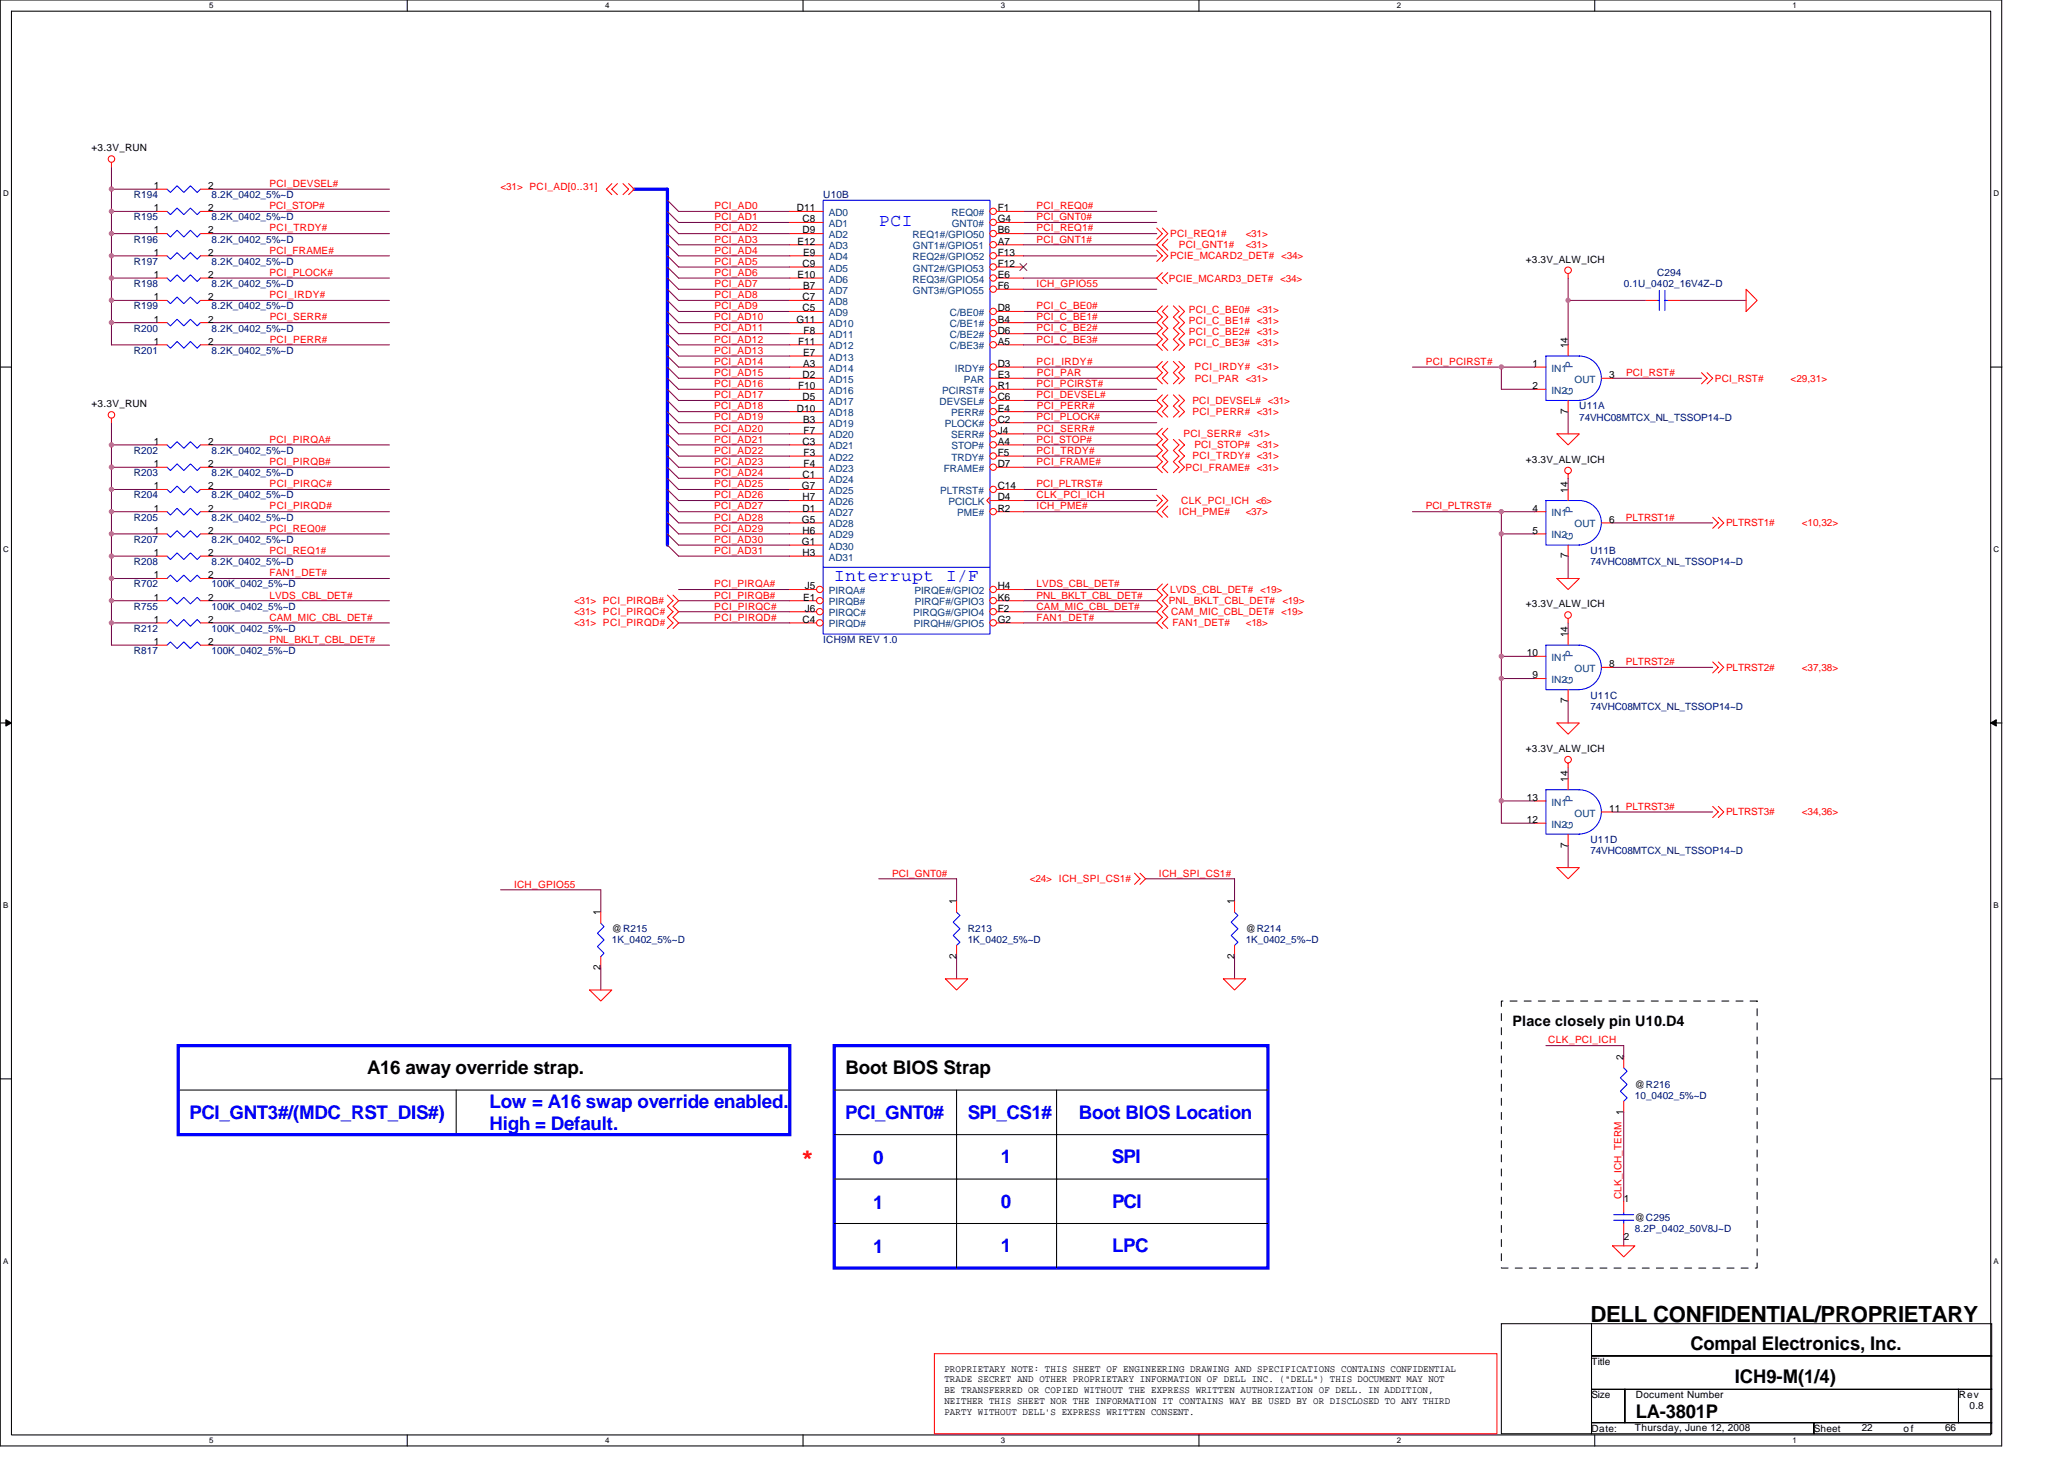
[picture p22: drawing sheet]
<svg xmlns="http://www.w3.org/2000/svg" width="297mm" height="210mm" viewBox="0 0 297 210" stroke-linecap="round" stroke-linejoin="round" font-family="sans-serif">
<defs><g id="words">
<text font-size="3.2" fill="#f00" x="115.3" y="167.5">*</text>
<text font-size="3.2" x="228.9" y="190.2">DELL CONFIDENTIAL/PROPRIETARY</text>
<g font-size="2.7">
<text x="52.8" y="154.5">A16 away override strap.</text>
<text x="121.7" y="154.5">Boot BIOS Strap</text>
<text x="243.3" y="194.2">Compal Electronics, Inc.</text>
<text x="235.4" y="204">LA-3801P</text>
<text x="249.7" y="199">ICH9-M(1/4)</text>
</g>
<g font-size="2.7" fill="#00f">
<text x="27.3" y="161">PCI_GNT3#/(MDC_RST_DIS#)</text>
<text x="70.5" y="159.3">Low = A16 swap override enabled.</text>
<text x="121.6" y="161">PCI_GNT0#</text>
<text x="139.3" y="161">SPI_CS1#</text>
<text x="155.3" y="161">Boot BIOS Location</text>
<text x="70.5" y="162.6">High = Default.</text>
<text x="125.7" y="167.5">0</text>
<text x="144.1" y="167.3">1</text>
<text x="160" y="167.3">SPI</text>
<text x="125.7" y="173.9">1</text>
<text x="144.1" y="173.8">0</text>
<text x="160.1" y="173.8">PCI</text>
<text x="125.7" y="180.3">1</text>
<text x="144.1" y="180.1">1</text>
<text x="160" y="180.1">LPC</text>
</g>
<g font-size="2.5" fill="#00f">
<text x="126.5" y="32.4">PCI</text>
<text x="120.1" y="83.7">Interrupt I/F</text>
</g>
<text font-size="2.1" x="217.7" y="147.6">Place closely pin U10.D4</text>
<g font-size="1.4">
<text x="13.2" y="21.8">+3.3V_RUN</text>
<text x="22.1" y="27.2">1</text>
<text x="30" y="27.2">2</text>
<text x="22.1" y="30.4">1</text>
<text x="22.1" y="33.6">1</text>
<text x="30" y="30.4">2</text>
<text x="30" y="33.6">2</text>
<text x="114.7" y="30.4">D11</text>
<text x="114.8" y="35.2">E12</text>
<text x="115.5" y="32">C8</text>
<text x="115.5" y="33.6">D9</text>
<text x="143.6" y="30.4">F1</text>
<text x="143.6" y="32">G4</text>
<text x="143.6" y="33.6">B6</text>
<text x="143.6" y="35.2">A7</text>
<text x="22.1" y="40">1</text>
<text x="22.1" y="36.8">1</text>
<text x="30" y="40">2</text>
<text x="30" y="36.8">2</text>
<text x="114.8" y="40">E10</text>
<text x="115.5" y="38.4">C9</text>
<text x="115.6" y="36.8">E9</text>
<text x="115.6" y="41.6">B7</text>
<text x="143.6" y="36.8">F13</text>
<text x="143.6" y="40">E6</text>
<text x="143.6" y="38.4">F12</text>
<text x="143.6" y="41.6">F6</text>
<text x="219.6" y="37.8">+3.3V_ALW_ICH</text>
<text x="22.1" y="43.2">1</text>
<text x="22.1" y="46.4">1</text>
<text x="30" y="43.2">2</text>
<text x="30" y="46.4">2</text>
<text x="114.6" y="46.4">G11</text>
<text x="115.5" y="43.2">C7</text>
<text x="115.5" y="44.8">C5</text>
<text x="115.7" y="48">F8</text>
<text x="143.6" y="44.8">D8</text>
<text x="143.6" y="46.4">B4</text>
<text x="143.6" y="48">D6</text>
<text x="22.1" y="49.6">1</text>
<text x="30" y="49.6">2</text>
<text x="114.8" y="49.6">F11</text>
<text x="115.6" y="51.2">E7</text>
<text x="115.6" y="52.8">A3</text>
<text x="143.6" y="52.8">D3</text>
<text x="143.6" y="49.6">A5</text>
<text x="220.6" y="52.8">1</text>
<text x="225.7" y="50.1" transform="rotate(-90 225.7 50.1)">14</text>
<text x="13.2" y="58.6">+3.3V_RUN</text>
<text x="114.7" y="59.2">D10</text>
<text x="114.8" y="56">F10</text>
<text x="115.5" y="54.4">D2</text>
<text x="115.5" y="57.6">D5</text>
<text x="143.6" y="59.2">E4</text>
<text x="143.6" y="56">R1</text>
<text x="143.6" y="54.4">E3</text>
<text x="143.6" y="57.6">C6</text>
<text x="220.6" y="56">2</text>
<text x="225.7" y="59.5" transform="rotate(-90 225.7 59.5)">7</text>
<text x="231.6" y="54.4">3</text>
<text x="22.1" y="64">1</text>
<text x="30" y="64">2</text>
<text x="115.5" y="64">C3</text>
<text x="115.6" y="60.8">B3</text>
<text x="115.7" y="62.4">F7</text>
<text x="115.7" y="65.6">F3</text>
<text x="143.6" y="62.4">J4</text>
<text x="143.6" y="60.8">C2</text>
<text x="143.6" y="64">A4</text>
<text x="143.6" y="65.6">F5</text>
<text x="22.1" y="67.2">1</text>
<text x="22.1" y="70.4">1</text>
<text x="30" y="67.2">2</text>
<text x="30" y="70.4">2</text>
<text x="115.4" y="70.4">G7</text>
<text x="115.5" y="68.8">C1</text>
<text x="115.5" y="72">H7</text>
<text x="115.7" y="67.2">F4</text>
<text x="143.6" y="70.4">C14</text>
<text x="143.6" y="72">D4</text>
<text x="143.6" y="67.2">D7</text>
<text x="219.6" y="66.6">+3.3V_ALW_ICH</text>
<text x="225.7" y="70.9" transform="rotate(-90 225.7 70.9)">14</text>
<text x="22.1" y="73.6">1</text>
<text x="22.1" y="76.8">1</text>
<text x="30" y="73.6">2</text>
<text x="30" y="76.8">2</text>
<text x="115.4" y="75.2">G5</text>
<text x="115.5" y="73.6">D1</text>
<text x="115.5" y="76.8">H6</text>
<text x="143.6" y="73.6">R2</text>
<text x="220.6" y="73.6">4</text>
<text x="220.6" y="76.8">5</text>
<text x="231.6" y="75.2">6</text>
<text x="22.1" y="80">1</text>
<text x="22.1" y="83.2">1</text>
<text x="30" y="80">2</text>
<text x="30" y="83.2">2</text>
<text x="115.4" y="78.4">G1</text>
<text x="115.5" y="80">H3</text>
<text x="225.7" y="80.3" transform="rotate(-90 225.7 80.3)">7</text>
<text x="22.1" y="89.6">1</text>
<text x="22.1" y="86.4">1</text>
<text x="30" y="89.6">2</text>
<text x="30" y="86.4">2</text>
<text x="115.5" y="89.6">C4</text>
<text x="115.6" y="86.4">E1</text>
<text x="115.8" y="84.8">J5</text>
<text x="115.8" y="88">J6</text>
<text x="143.6" y="88">F2</text>
<text x="143.6" y="84.8">H4</text>
<text x="143.6" y="86.4">K6</text>
<text x="143.6" y="89.6">G2</text>
<text x="219.6" y="87.4">+3.3V_ALW_ICH</text>
<text x="22.1" y="92.8">1</text>
<text x="30" y="92.8">2</text>
<text x="219.7" y="94.4">10</text>
<text x="225.7" y="91.7" transform="rotate(-90 225.7 91.7)">14</text>
<text x="231.6" y="96">8</text>
<text x="220.6" y="97.6">9</text>
<text x="225.7" y="101.2" transform="rotate(-90 225.7 101.2)">7</text>
<text x="219.6" y="108.2">+3.3V_ALW_ICH</text>
<text x="225.7" y="112.5" transform="rotate(-90 225.7 112.5)">14</text>
<text x="219.7" y="115.2">13</text>
<text x="219.7" y="118.4">12</text>
<text x="231.6" y="116.8">11 PLTRST3#</text>
<text x="225.7" y="121.9" transform="rotate(-90 225.7 121.9)">7</text>
<text x="86.4" y="131.7" transform="rotate(-90 86.4 131.7)">1</text>
<text x="137.6" y="130.1" transform="rotate(-90 137.6 130.1)">1</text>
<text x="177.6" y="130.1" transform="rotate(-90 177.6 130.1)">1</text>
<text x="88" y="134.1">@R215</text>
<text x="137.6" y="137.9" transform="rotate(-90 137.6 137.9)">2</text>
<text x="177.6" y="137.9" transform="rotate(-90 177.6 137.9)">2</text>
<text x="179.3" y="134.1">@R214</text>
<text x="86.4" y="139.6" transform="rotate(-90 86.4 139.6)">2</text>
<text x="233.7" y="152.5" transform="rotate(-90 233.7 152.5)">2</text>
<text x="235.3" y="156.5">@R216</text>
<text x="233.7" y="173">1</text>
<text x="233.7" y="178.4">2</text>
<text x="235.3" y="175.7">@C295</text>
<text x="135.9" y="197.3">PROPRIETARY NOTE: THIS SHEET OF ENGINEERING DRAWING AND SPECIFICATIONS CONTAINS CONFIDENTIAL</text>
<text x="229" y="196.4">Title</text>
<text x="135.9" y="198.9">TRADE SECRET AND OTHER PROPRIETARY INFORMATION OF DELL INC. (&quot;DELL&quot;) THIS DOCUMENT MAY NOT</text>
<text x="135.9" y="200.4">BE TRANSFERRED OR COPIED WITHOUT THE EXPRESS WRITTEN AUTHORIZATION OF DELL. IN ADDITION,</text>
<text x="135.9" y="202">NEITHER THIS SHEET NOR THE INFORMATION IT CONTAINS WAY BE USED BY OR DISCLOSED TO ANY THIRD</text>
<text x="135.9" y="203.5">PARTY WITHOUT DELL'S EXPRESS WRITTEN CONSENT.</text>
<text x="229" y="201.2">Size</text>
<text x="235.4" y="201.2">Document Number</text>
<text x="281.9" y="201.2">Rev</text>
<text x="283.4" y="202.8">0.8</text>
<text x="229" y="206">Date:</text>
<text x="235.3" y="205.8">Thursday, June 12, 2008</text>
<text x="261" y="206">Sheet</text>
<text x="267.9" y="205.8">22</text>
<text x="274" y="206">of</text>
<text x="279.9" y="205.8">66</text>
</g>
<g font-size="1.4" fill="#000080">
<text x="19.3" y="28.5">R194</text>
<text x="30.5" y="28.5">8.2K_0402_5%~D</text>
<text x="118.5" y="28.5">U10B</text>
<text x="19.3" y="31.7">R195</text>
<text x="19.3" y="34.9">R196</text>
<text x="30.5" y="31.7">8.2K_0402_5%~D</text>
<text x="30.5" y="34.9">8.2K_0402_5%~D</text>
<text x="19.3" y="41.3">R198</text>
<text x="19.3" y="38.1">R197</text>
<text x="30.5" y="41.3">8.2K_0402_5%~D</text>
<text x="30.5" y="38.1">8.2K_0402_5%~D</text>
<text x="233.7" y="41.3">0.1U_0402_16V4Z~D</text>
<text x="238.5" y="39.7">C294</text>
<text x="19.3" y="44.5">R199</text>
<text x="19.3" y="47.7">R200</text>
<text x="30.5" y="44.5">8.2K_0402_5%~D</text>
<text x="30.5" y="47.7">8.2K_0402_5%~D</text>
<text x="19.3" y="50.9">R201</text>
<text x="30.5" y="50.9">8.2K_0402_5%~D</text>
<text x="227.3" y="58.9">U11A</text>
<text x="19.3" y="65.3">R202</text>
<text x="30.5" y="65.3">8.2K_0402_5%~D</text>
<text x="227.3" y="60.5">74VHC08MTCX_NL_TSSOP14~D</text>
<text x="19.3" y="68.5">R203</text>
<text x="19.3" y="71.7">R204</text>
<text x="30.5" y="68.5">8.2K_0402_5%~D</text>
<text x="30.5" y="71.7">8.2K_0402_5%~D</text>
<text x="19.3" y="74.9">R205</text>
<text x="30.5" y="74.9">8.2K_0402_5%~D</text>
<text x="19.3" y="78.1">R207</text>
<text x="19.3" y="81.3">R208</text>
<text x="30.5" y="78.1">8.2K_0402_5%~D</text>
<text x="30.5" y="81.3">8.2K_0402_5%~D</text>
<text x="228.9" y="79.7">U11B</text>
<text x="228.9" y="81.3">74VHC08MTCX_NL_TSSOP14~D</text>
<text x="19.3" y="87.7">R755</text>
<text x="19.3" y="84.5">R702</text>
<text x="30.5" y="87.7">100K_0402_5%~D</text>
<text x="30.5" y="84.5">100K_0402_5%~D</text>
<text x="19.3" y="90.9">R212</text>
<text x="19.3" y="94.1">R817</text>
<text x="30.5" y="90.9">100K_0402_5%~D</text>
<text x="30.5" y="94.1">100K_0402_5%~D</text>
<text x="118.5" y="92.5">ICH9M REV 1.0</text>
<text x="228.9" y="100.5">U11C</text>
<text x="228.9" y="102.1">74VHC08MTCX_NL_TSSOP14~D</text>
<text x="228.9" y="121.3">U11D</text>
<text x="228.9" y="122.9">74VHC08MTCX_NL_TSSOP14~D</text>
<text x="88" y="135.7">1K_0402_5%~D</text>
<text x="139.3" y="134.1">R213</text>
<text x="139.3" y="135.7">1K_0402_5%~D</text>
<text x="179.3" y="135.7">1K_0402_5%~D</text>
<text x="235.3" y="158.1">10_0402_5%~D</text>
<text x="235.3" y="177.3">8.2P_0402_50V8J~D</text>
</g>
<g font-size="1.4" fill="#f00">
<text x="38.8" y="26.9">PCI_DEVSEL#</text>
<text x="72" y="27.4">&lt;31&gt; PCI_AD[0..31]</text>
<text x="38.8" y="33.3">PCI_TRDY#</text>
<text x="38.8" y="30.1">PCI_STOP#</text>
<text x="102.8" y="34.9">PCI_AD3</text>
<text x="102.8" y="30.1">PCI_AD0</text>
<text x="102.8" y="31.7">PCI_AD1</text>
<text x="102.8" y="33.3">PCI_AD2</text>
<text x="149.2" y="30.1">PCI_REQ0#</text>
<text x="149.2" y="31.7">PCI_GNT0#</text>
<text x="149.2" y="33.3">PCI_REQ1#</text>
<text x="149.2" y="34.9">PCI_GNT1#</text>
<text x="168.4" y="34.1">PCI_REQ1#</text>
<text x="169.7" y="35.7">PCI_GNT1#</text>
<text x="179.3" y="35.7">&lt;31&gt;</text>
<text x="179.3" y="34.1">&lt;31&gt;</text>
<text x="38.8" y="36.5">PCI_FRAME#</text>
<text x="38.8" y="39.7">PCI_PLOCK#</text>
<text x="102.8" y="38.1">PCI_AD5</text>
<text x="102.8" y="36.5">PCI_AD4</text>
<text x="102.8" y="39.7">PCI_AD6</text>
<text x="102.8" y="41.3">PCI_AD7</text>
<text x="149.2" y="41.3">ICH_GPIO55</text>
<text x="168.2" y="40.5">PCIE_MCARD3_DET# &lt;34&gt;</text>
<text x="168.4" y="37.3">PCIE_MCARD2_DET#</text>
<text x="184.4" y="37.3">&lt;34&gt;</text>
<text x="38.8" y="42.9">PCI_IRDY#</text>
<text x="38.8" y="46.1">PCI_SERR#</text>
<text x="102.8" y="47.7">PCI_AD11</text>
<text x="102.8" y="46.1">PCI_AD10</text>
<text x="102.8" y="42.9">PCI_AD8</text>
<text x="102.8" y="44.5">PCI_AD9</text>
<text x="149.2" y="46.1">PCI_C_BE1#</text>
<text x="149.2" y="47.7">PCI_C_BE2#</text>
<text x="149.2" y="44.5">PCI_C_BE0#</text>
<text x="171.1" y="46.6">PCI_C_BE1# &lt;31&gt;</text>
<text x="171.1" y="45">PCI_C_BE0# &lt;31&gt;</text>
<text x="38.8" y="49.3">PCI_PERR#</text>
<text x="102.8" y="49.3">PCI_AD12</text>
<text x="102.8" y="52.5">PCI_AD14</text>
<text x="102.8" y="50.9">PCI_AD13</text>
<text x="149.2" y="52.5">PCI_IRDY#</text>
<text x="149.2" y="49.3">PCI_C_BE3#</text>
<text x="171.1" y="49.8">PCI_C_BE3# &lt;31&gt;</text>
<text x="171.1" y="48.2">PCI_C_BE2# &lt;31&gt;</text>
<text x="171.9" y="53.3">PCI_IRDY# &lt;31&gt;</text>
<text x="205.2" y="52.5">PCI_PCIRST#</text>
<text x="102.8" y="58.9">PCI_AD18</text>
<text x="102.8" y="57.3">PCI_AD17</text>
<text x="102.8" y="55.7">PCI_AD16</text>
<text x="102.8" y="54.1">PCI_AD15</text>
<text x="149.2" y="57.3">PCI_DEVSEL#</text>
<text x="149.2" y="55.7">PCI_PCIRST#</text>
<text x="149.2" y="58.9">PCI_PERR#</text>
<text x="149.2" y="54.1">PCI_PAR</text>
<text x="171.6" y="58.1">PCI_DEVSEL# &lt;31&gt;</text>
<text x="171.6" y="59.7">PCI_PERR# &lt;31&gt;</text>
<text x="171.9" y="54.9">PCI_PAR &lt;31&gt;</text>
<text x="234" y="54.1">PCI_RST#</text>
<text x="246.8" y="54.9">PCI_RST#</text>
<text x="257.7" y="54.9">&lt;29,31&gt;</text>
<text x="38.8" y="63.7">PCI_PIRQA#</text>
<text x="102.8" y="65.3">PCI_AD22</text>
<text x="102.8" y="63.7">PCI_AD21</text>
<text x="102.8" y="62.1">PCI_AD20</text>
<text x="102.8" y="60.5">PCI_AD19</text>
<text x="149.2" y="65.3">PCI_TRDY#</text>
<text x="149.2" y="63.7">PCI_STOP#</text>
<text x="149.2" y="60.5">PCI_PLOCK#</text>
<text x="149.2" y="62.1">PCI_SERR#</text>
<text x="170.3" y="62.9">PCI_SERR# &lt;31&gt;</text>
<text x="171.9" y="64.5">PCI_STOP# &lt;31&gt;</text>
<text x="38.8" y="70.1">PCI_PIRQC#</text>
<text x="38.8" y="66.9">PCI_PIRQB#</text>
<text x="102.8" y="71.7">PCI_AD26</text>
<text x="102.8" y="68.5">PCI_AD24</text>
<text x="102.8" y="70.1">PCI_AD25</text>
<text x="102.8" y="66.9">PCI_AD23</text>
<text x="149.2" y="71.7">CLK_PCI_ICH</text>
<text x="149.2" y="66.9">PCI_FRAME#</text>
<text x="149.2" y="70.1">PCI_PLTRST#</text>
<text x="170.6" y="67.7">PCI_FRAME# &lt;31&gt;</text>
<text x="171.6" y="66.1">PCI_TRDY# &lt;31&gt;</text>
<text x="38.8" y="73.3">PCI_PIRQD#</text>
<text x="38.8" y="76.5">PCI_REQ0#</text>
<text x="102.8" y="73.3">PCI_AD27</text>
<text x="102.8" y="74.9">PCI_AD28</text>
<text x="102.8" y="76.5">PCI_AD29</text>
<text x="149.2" y="73.3">ICH_PME#</text>
<text x="169.7" y="74.1">ICH_PME#</text>
<text x="170" y="72.5">CLK_PCI_ICH &lt;6&gt;</text>
<text x="179.3" y="74.1">&lt;37&gt;</text>
<text x="205.2" y="73.3">PCI_PLTRST#</text>
<text x="234" y="74.9">PLTRST1#</text>
<text x="248.4" y="75.7">PLTRST1#</text>
<text x="259.3" y="75.7">&lt;10,32&gt;</text>
<text x="38.8" y="82.9">FAN1_DET#</text>
<text x="38.8" y="79.7">PCI_REQ1#</text>
<text x="102.8" y="79.7">PCI_AD31</text>
<text x="102.8" y="78.1">PCI_AD30</text>
<text x="38.8" y="86.1">LVDS_CBL_DET#</text>
<text x="38.8" y="89.3">CAM_MIC_CBL_DET#</text>
<text x="82.6" y="86.9">&lt;31&gt; PCI_PIRQB#</text>
<text x="82.6" y="88.5">&lt;31&gt; PCI_PIRQC#</text>
<text x="102.8" y="87.7">PCI_PIRQC#</text>
<text x="102.8" y="89.3">PCI_PIRQD#</text>
<text x="102.8" y="84.5">PCI_PIRQA#</text>
<text x="102.8" y="86.1">PCI_PIRQB#</text>
<text x="149.2" y="89.3">FAN1_DET#</text>
<text x="149.2" y="84.5">LVDS_CBL_DET#</text>
<text x="149.2" y="87.7">CAM_MIC_CBL_DET#</text>
<text x="149.2" y="86.1">PNL_BKLT_CBL_DET#</text>
<text x="168.2" y="86.9">PNL_BKLT_CBL_DET#</text>
<text x="168.4" y="85.3">LVDS_CBL_DET# &lt;19&gt;</text>
<text x="168.5" y="88.5">CAM_MIC_CBL_DET# &lt;19&gt;</text>
<text x="184.5" y="86.9">&lt;19&gt;</text>
<text x="38.8" y="92.5">PNL_BKLT_CBL_DET#</text>
<text x="82.6" y="90.1">&lt;31&gt; PCI_PIRQD#</text>
<text x="168.7" y="90.1">FAN1_DET#</text>
<text x="179.3" y="90.1">&lt;18&gt;</text>
<text x="234" y="95.7">PLTRST2#</text>
<text x="248.4" y="96.5">PLTRST2#</text>
<text x="259.3" y="96.5">&lt;37,38&gt;</text>
<text x="248.4" y="117.3">PLTRST3#</text>
<text x="259.3" y="117.3">&lt;34,36&gt;</text>
<text x="74" y="127.7">ICH_GPIO55</text>
<text x="128.4" y="126.1">PCI_GNT0#</text>
<text x="148.2" y="126.9">&lt;24&gt; ICH_SPI_CS1#</text>
<text x="166.8" y="126.1">ICH_SPI_CS1#</text>
<text x="222.8" y="150.1">CLK_PCI_ICH</text>
<text x="233.4" y="172.5" transform="rotate(-90 233.4 172.5)">CLK_ICH_TERM 1</text>
</g>
<g font-size="1.4" fill="#004080">
<text x="119.3" y="31.1">AD0</text>
<text x="119.3" y="32.7">AD1</text>
<text x="119.3" y="34.3">AD2</text>
<text x="119.3" y="35.9">AD3</text>
<text x="131.3" y="34.3">REQ1#/GPIO50</text>
<text x="131.4" y="35.9">GNT1#/GPIO51</text>
<text x="136.9" y="31.1">REQ0#</text>
<text x="137" y="32.7">GNT0#</text>
<text x="119.3" y="37.5">AD4</text>
<text x="119.3" y="39.1">AD5</text>
<text x="119.3" y="40.7">AD6</text>
<text x="131.3" y="37.5">REQ2#/GPIO52</text>
<text x="131.3" y="40.7">REQ3#/GPIO54</text>
<text x="131.4" y="39.1">GNT2#/GPIO53</text>
<text x="119.3" y="42.3">AD7</text>
<text x="119.3" y="43.9">AD8</text>
<text x="119.3" y="45.5">AD9</text>
<text x="119.3" y="47.1">AD10</text>
<text x="131.4" y="42.3">GNT3#/GPIO55</text>
<text x="136.7" y="45.5">C/BE0#</text>
<text x="136.7" y="47.1">C/BE1#</text>
<text x="119.3" y="48.7">AD11</text>
<text x="119.3" y="50.3">AD12</text>
<text x="119.3" y="51.9">AD13</text>
<text x="119.3" y="53.5">AD14</text>
<text x="136.7" y="48.7">C/BE2#</text>
<text x="136.7" y="50.3">C/BE3#</text>
<text x="137.4" y="53.5">IRDY#</text>
<text x="223.3" y="53.5">IN1</text>
<text x="226.4" y="53" transform="rotate(-90 226.4 53)">P</text>
<text x="119.3" y="55.1">AD15</text>
<text x="119.3" y="56.7">AD16</text>
<text x="119.3" y="58.3">AD17</text>
<text x="119.3" y="59.9">AD18</text>
<text x="135.2" y="58.3">DEVSEL#</text>
<text x="135.6" y="56.7">PCIRST#</text>
<text x="136.9" y="59.9">PERR#</text>
<text x="138.7" y="55.1">PAR</text>
<text x="223.3" y="56.7">IN2</text>
<text x="226.4" y="56.8" transform="rotate(-90 226.4 56.8)">G</text>
<text x="226.6" y="55.1">OUT</text>
<text x="119.3" y="61.5">AD19</text>
<text x="119.3" y="63.1">AD20</text>
<text x="119.3" y="64.7">AD21</text>
<text x="136" y="61.5">PLOCK#</text>
<text x="136.9" y="63.1">SERR#</text>
<text x="136.9" y="64.7">STOP#</text>
<text x="119.3" y="66.3">AD22</text>
<text x="119.3" y="67.9">AD23</text>
<text x="119.3" y="69.5">AD24</text>
<text x="119.3" y="71.1">AD25</text>
<text x="135.3" y="71.1">PLTRST#</text>
<text x="135.8" y="67.9">FRAME#</text>
<text x="136.9" y="66.3">TRDY#</text>
<text x="119.3" y="72.7">AD26</text>
<text x="119.3" y="74.3">AD27</text>
<text x="119.3" y="75.9">AD28</text>
<text x="119.3" y="77.5">AD29</text>
<text x="136.5" y="72.7">PCICLK</text>
<text x="137.7" y="74.3">PME#</text>
<text x="223.3" y="74.3">IN1</text>
<text x="223.3" y="77.5">IN2</text>
<text x="226.4" y="77.6" transform="rotate(-90 226.4 77.6)">G</text>
<text x="226.4" y="73.8" transform="rotate(-90 226.4 73.8)">P</text>
<text x="226.6" y="75.9">OUT</text>
<text x="119.3" y="79.1">AD30</text>
<text x="119.3" y="80.7">AD31</text>
<text x="119.3" y="85.5">PIRQA#</text>
<text x="119.3" y="87.1">PIRQB#</text>
<text x="119.3" y="88.7">PIRQC#</text>
<text x="131.4" y="88.7">PIRQG#/GPIO4</text>
<text x="131.6" y="85.5">PIRQE#/GPIO2</text>
<text x="131.7" y="87.1">PIRQF#/GPIO3</text>
<text x="119.3" y="90.3">PIRQD#</text>
<text x="131.5" y="90.3">PIRQH#/GPIO5</text>
<text x="223.3" y="95.1">IN1</text>
<text x="226.4" y="94.6" transform="rotate(-90 226.4 94.6)">P</text>
<text x="223.3" y="98.3">IN2</text>
<text x="226.4" y="98.4" transform="rotate(-90 226.4 98.4)">G</text>
<text x="226.6" y="96.7">OUT</text>
<text x="223.3" y="115.9">IN1</text>
<text x="223.3" y="119.1">IN2</text>
<text x="226.4" y="119.2" transform="rotate(-90 226.4 119.2)">G</text>
<text x="226.4" y="115.4" transform="rotate(-90 226.4 115.4)">P</text>
<text x="226.6" y="117.5">OUT</text>
</g>
<g font-size="1.1">
<text x="30.1" y="1.2">5</text>
<text x="87.1" y="1.2">4</text>
<text x="144" y="1.2">3</text>
<text x="201" y="1.2">2</text>
<text x="258" y="1.2">1</text>
<text x=".4" y="28.2">D</text>
<text x="286.9" y="28.2">D</text>
<text x=".4" y="79.4">C</text>
<text x="286.9" y="79.4">C</text>
<text x=".4" y="130.6">B</text>
<text x="286.9" y="130.6">B</text>
<text x=".4" y="181.8">A</text>
<text x="286.9" y="181.8">A</text>
<text x="30.1" y="207.6">5</text>
<text x="87.1" y="207.6">4</text>
<text x="144" y="207.6">3</text>
<text x="201" y="207.6">2</text>
<text x="258" y="207.6">1</text>
</g>
</g></defs>
<path d="M0 0h288.1v208h-288.1zM1.6 1.6h284.9v204.8h-284.9z" fill="none" stroke="#000" stroke-width=".15"/>
<g fill="#fff">
<path d="M30.1 .2h.6v1.2h-.6z"/>
<path d="M30.1 206.6h.6v1.3h-.6z"/>
</g>
<path d="M58.6 0v1.6M58.6 206.4v1.6" fill="none" stroke="#000" stroke-width=".15"/>
<g fill="#fff">
<path d="M87.1 .2h.6v1.2h-.6z"/>
<path d="M87.1 206.6h.6v1.3h-.6z"/>
</g>
<path d="M115.6 0v1.6M115.6 206.4v1.6" fill="none" stroke="#000" stroke-width=".15"/>
<g fill="#fff">
<path d="M144 .2h.6v1.2h-.6z"/>
<path d="M144 206.6h.6v1.3h-.6z"/>
</g>
<path d="M172.5 0v1.6M172.5 206.4v1.6" fill="none" stroke="#000" stroke-width=".15"/>
<g fill="#fff">
<path d="M201 .2h.6v1.2h-.6z"/>
<path d="M201 206.6h.6v1.3h-.6z"/>
</g>
<path d="M229.5 0v1.6M229.5 206.4v1.6" fill="none" stroke="#000" stroke-width=".15"/>
<g fill="#fff">
<path d="M258 .2h.6v1.2h-.6z"/>
<path d="M258 206.6h.6v1.3h-.6z"/>
<path d="M.4 27.2h.8v1.3h-.8z"/>
<path d="M286.9 27.2h.8v1.3h-.8z"/>
<path d="M.4 78.4h.8v1.3h-.8z"/>
<path d="M286.9 78.4h.8v1.3h-.8z"/>
</g>
<path d="M0 52.8h1.6M286.5 52.8h1.6" fill="none" stroke="#000" stroke-width=".15"/>
<g fill="#fff">
<path d="M.4 129.6h.8v1.3h-.8z"/>
<path d="M286.9 129.6h.7v1.3h-.7z"/>
</g>
<path d="M0 104h1.6M286.5 104h1.6" fill="none" stroke="#000" stroke-width=".15"/>
<path d="M.8 103.5l.8 .5-.8 .5zM286.5 104l.8-.5v1z" fill="#000" stroke="#000" stroke-width=".14"/>
<g fill="#fff">
<path d="M.4 180.8h.8v1.3h-.8z"/>
<path d="M286.9 180.8h.7v1.3h-.7z"/>
</g>
<g fill="none" stroke="#000" stroke-width=".15">
<path d="M0 155.2h1.6M25.7 156.8h88M65.7 156.8v6.4M120.1 156.8h62.4M137.7 156.8v25.6M152.1 156.8v25.6M286.5 155.2h1.6M120.1 163.2h62.4M120.1 169.6h62.4M120.1 176h62.4M216.1 190.4h12.9v15.9h-12.9zM229 190.4h57.6v4.7h-57.6z"/>
<path d="M229 195.1h57.6v4.8h-57.6zM229 199.9h4.8v4.8h-4.8zM233.8 199.9h48.1v4.8h-48.1zM281.9 199.9h4.7v4.8h-4.7zM229 204.7h32v1.6h-32zM261 204.7h25.6v1.6h-25.6z"/>
</g>
<g fill="none" stroke="#800040" stroke-width=".15">
<path d="M16 24v25.6h6.5M16 27.2h6.5M16 33.6h6.5M16 36.8h6.5M16 30.4h6.5M30.5 27.2h25.5M30.5 33.6h25.5M30.5 36.8h25.5M30.5 30.4h25.5M96.1 32l1.6 1.6h16M96.1 35.2l1.6 1.6h16M96.1 28.8l1.6 1.6h16"/>
<path d="M96.1 38.4l1.6 1.6h16M96.1 33.6l1.6 1.6h16M96.1 30.4l1.6 1.6h16M96.1 36.8l1.6 1.6h16M147.3 33.6h19.2M147.3 36.8h19.2M147.3 30.4h19.2M147.3 35.2h19.2M147.3 32h19.2M16 40h6.5M16 43.2h6.5M16 46.4h6.5"/>
<path d="M30.5 40h25.5M30.5 43.2h25.5M30.5 49.6h25.5M30.5 46.4h25.5M96.1 41.6l1.6 1.6h16M96.1 48l1.6 1.6h16M96.1 44.8l1.6 1.6h16M96.1 52.8l1.6 1.6h16M96.1 51.2l1.6 1.6h16M96.1 57.6l1.6 1.6h16M96.1 46.4l1.6 1.6h16M96.1 56l1.6 1.6h16"/>
<path d="M96.1 54.4l1.6 1.6h16M96.1 43.2l1.6 1.6h16M96.1 49.6l1.6 1.6h16M96.1 59.2l1.6 1.6h16M96.1 40l1.6 1.6h16M147.3 40h19.2M147.3 49.6h19.2M147.3 46.4h19.2M147.3 54.4h19.2M147.3 52.8h19.2M147.3 59.2h19.2M147.3 48h19.2"/>
<path d="M147.3 57.6h19.2M147.3 56h19.2M147.3 44.8h19.2M147.3 41.6h19.2M203.3 52.8h17.6M216.1 52.8v3.2h4.8M225.7 40v3.2h11.2M225.7 43.2v6.4M225.7 59.2v3.2M232.1 54.4h12.8M241.7 43.2h9.6M16 60.8v19.2"/>
<path d="M16 73.6h6.5M16 64h6.5M16 76.8h6.5M16 67.2h6.5M16 70.4h6.5M30.5 73.6h25.5M30.5 64h25.5M30.5 76.8h25.5M30.5 67.2h25.5M30.5 70.4h25.5M96.1 73.6l1.6 1.6h16M96.1 72l1.6 1.6h16"/>
<path d="M96.1 64l1.6 1.6h16M96.1 62.4l1.6 1.6h16M96.1 70.4l1.6 1.6h16M96.1 67.2l1.6 1.6h16M96.1 60.8l1.6 1.6h16M96.1 78.4l1.6 1.6h16M96.1 75.2l1.6 1.6h16M96.1 65.6l1.6 1.6h16M96.1 76.8l1.6 1.6h16M96.1 68.8l1.6 1.6h16M147.3 73.6h19.2M147.3 65.6h19.2"/>
<path d="M147.3 64h19.2M147.3 72h19.2M147.3 62.4h19.2M147.3 67.2h19.2M147.3 70.4h19.2M147.3 60.8h19.2M203.3 73.6h17.6M216.1 73.6v44.8h4.8M216.1 76.8h4.8M225.7 68.8v1.6M232.1 75.2h14.4M16 80v3.2h6.5"/>
<path d="M16 86.4v3.2h6.5M16 83.2v3.2M16 89.6v3.2h6.5M16 80h6.5M16 86.4h6.5M30.5 89.6h25.5M30.5 80h25.5M30.5 86.4h25.5M30.5 83.2h25.5M30.5 92.8h25.5M97.7 88h16M97.7 89.6h16"/>
<path d="M97.7 84.8h16M97.7 86.4h16M147.3 88h19.2M147.3 89.6h19.2M147.3 84.8h19.2M147.3 86.4h19.2M216.1 97.6h4.8M216.1 94.4h4.8M225.7 80v3.2M225.7 89.6v1.6M232.1 96h14.4M216.1 115.2h4.8"/>
<path d="M225.7 100.8v3.2M225.7 110.4v1.6M232.1 116.8h14.4M72 128h14.5v3.2M86.5 139.2v3.2M126.5 126.4h11.2v3.2M137.7 137.6v3.2M164.9 126.4h12.8v3.2M177.7 137.6v3.2M225.7 121.6v3.2M222.5 150.4h11.2v1.6M233.7 160v12.8"/>
<path d="M233.7 177.6v1.6"/>
</g>
<path d="M91.3 27.2h4.8v51.2M25.7 150.4h88v12.8h-88zM120.1 150.4h62.4v32h-62.4z" fill="none" stroke="#00f" stroke-width=".47"/>
<g fill="none" stroke="#f00" stroke-width=".15">
<path d="M16 23.4v.6M22.5 30.4h1.5M28.8 30.4h1.7M88.1 26.4l-.8 .8 .8 .8M88.9 26.4l-.8 .8 .8 .8M89.7 26.4l.8 .8-.8 .8M90.5 26.4l.8 .8-.8 .8M113.7 30.4h4.8M113.7 32h4.8M113.7 33.6h4.8M113.7 35.2h4.8M113.7 36.8h4.8"/>
<path d="M113.7 38.4h4.8M166.5 36l.8 .8-.8 .8M166.5 32.8l.8 .8-.8 .8M167.3 32.8l.8 .8-1.6 1.6 1.6 1.6-.8 .8M167.3 39.2l-.8 .8 .8 .8M168.1 34.4l-.8 .8 .8 .8M168.1 39.2l-.8 .8 .8 .8M225.7 39.4v.6M22.5 49.6h1.5M28.8 49.6h1.7M113.7 43.2h4.8M113.7 49.6h4.8"/>
<path d="M113.7 52.8h4.8M113.7 56h4.8M113.7 54.4h4.8M113.7 40h4.8M113.7 41.6h4.8M113.7 44.8h4.8M113.7 46.4h4.8M113.7 48h4.8M113.7 51.2h4.8M113.7 57.6h4.8M113.7 59.2h4.8M167.3 44l-.8 .8 .8 .8-.8 .8 .8 .8-.8 .8 .8 .8-.8 .8 .8 .8"/>
<path d="M167.3 52l-.8 .8 .8 .8-.8 .8 .8 .8M167.3 56.8l-.8 .8 .8 .8-.8 .8 .8 .8M168.1 44l-.8 .8 .8 .8-.8 .8 .8 .8-.8 .8 .8 .8-.8 .8 .8 .8M168.1 52l-.8 .8 .8 .8-.8 .8 .8 .8M168.1 56.8l-.8 .8 .8 .8-.8 .8 .8 .8M168.9 44l.8 .8-.8 .8 .8 .8-.8 .8 .8 .8-.8 .8 .8 .8-.8 .8M168.9 56.8l.8 .8-.8 .8 .8 .8-.8 .8M168.9 52l.8 .8-.8 .8 .8 .8-.8 .8M169.7 44l.8 .8-.8 .8 .8 .8-.8 .8 .8 .8-.8 .8 .8 .8-.8 .8M169.7 52l.8 .8-.8 .8 .8 .8-.8 .8M169.7 56.8l.8 .8-.8 .8 .8 .8-.8 .8M220.9 52.8h1.6"/>
<path d="M220.9 56h1.6M225.7 49.6v1.6M225.7 57.6v1.6M230.5 54.4h1.6M236.9 43.2h1.6M240.1 43.2h1.6M244.9 53.6l.8 .8-.8 .8M245.7 53.6l.8 .8-.8 .8M251.3 41.6l1.6 1.6-1.6 1.6zM16 60.2v.6M22.5 73.6h1.5M22.5 67.2h1.5"/>
<path d="M28.8 73.6h1.7M28.8 67.2h1.7M113.7 73.6h4.8M113.7 67.2h4.8M113.7 60.8h4.8M113.7 62.4h4.8M113.7 64h4.8M113.7 65.6h4.8M113.7 68.8h4.8M113.7 70.4h4.8M113.7 72h4.8M113.7 75.2h4.8"/>
<path d="M113.7 76.8h4.8M113.7 78.4h4.8M166.5 71.2l.8 .8-.8 .8M167.3 71.2l.8 .8-1.6 1.6 .8 .8M167.3 61.6l-.8 .8 .8 .8-.8 .8 .8 .8-.8 .8 .8 .8-.8 .8 .8 .8M168.1 72.8l-.8 .8 .8 .8M168.1 61.6l-.8 .8 .8 .8-.8 .8 .8 .8-.8 .8 .8 .8-.8 .8 .8 .8M168.9 63.2l.8 .8-.8 .8 .8 .8-.8 .8 .8 .8-.8 .8M169.7 63.2l.8 .8-.8 .8 .8 .8-.8 .8 .8 .8-.8 .8M224.1 62.4h3.2l-1.6 1.6zM225.7 68.2v.6M246.5 74.4l.8 .8-.8 .8"/>
<path d="M247.3 74.4l.8 .8-.8 .8M22.5 89.6h1.5M28.8 89.6h1.7M96.1 85.6l.8 .8-.8 .8 .8 .8-.8 .8 .8 .8-.8 .8M96.9 85.6l.8 .8-.8 .8 .8 .8-.8 .8 .8 .8-.8 .8M113.7 80h4.8M167.3 84l-.8 .8 .8 .8-.8 .8 .8 .8-.8 .8 .8 .8-.8 .8 .8 .8M168.1 84l-.8 .8 .8 .8-.8 .8 .8 .8-.8 .8 .8 .8-.8 .8 .8 .8M220.9 94.4h1.6M220.9 97.6h1.6M224.1 83.2h3.2l-1.6 1.6zM225.7 89v.6"/>
<path d="M225.7 91.2v1.6M225.7 99.2v1.6M230.5 96h1.6M246.5 95.2l.8 .8-.8 .8M247.3 95.2l.8 .8-.8 .8M220.9 115.2h1.6M220.9 118.4h1.6M224.1 104h3.2l-1.6 1.6zM225.7 109.8v.6M225.7 112v1.6M230.5 116.8h1.6M246.5 116l.8 .8-.8 .8"/>
<path d="M247.3 116l.8 .8-.8 .8M86.5 131.2v1.6M86.5 137.6v1.6M137.7 129.6v1.6M137.7 136v1.6M163.3 125.6l.8 .8-.8 .8M164.1 125.6l.8 .8-.8 .8M177.7 129.6v1.6M177.7 136v1.6M224.1 124.8h3.2l-1.6 1.6zM225.7 120v1.6M84.9 142.4h3.2l-1.6 1.6z"/>
<path d="M136.1 140.8h3.2l-1.6 1.6zM176.1 140.8h3.2l-1.6 1.6zM233.7 152v1.6M233.7 158.4v1.6M232.1 179.2h3.2l-1.6 1.6zM134.5 194.8h80.9v11.5h-80.9z"/>
<circle cx="16" cy="22.9" r=".47"/>
<circle cx="225.7" cy="38.9" r=".47"/>
<circle cx="16" cy="59.7" r=".47"/>
<circle cx="225.7" cy="67.7" r=".47"/>
<circle cx="225.7" cy="88.5" r=".48"/>
<circle cx="225.7" cy="109.3" r=".48"/>
</g>
<path d="M216.1 144h36.8v38.4h-36.8z" fill="none" stroke="#000" stroke-width=".14" stroke-dasharray="1 1 1 1 1 1 1 1"/>
<g fill="none" stroke="#00f" stroke-width=".15">
<path d="M24 30.4l.5 .5 1-1 1 1 .9-1 1 1 .4-.5M118.5 28.8h24v62.4h-24zM24 49.6l.5 .5 1-1 1 1 .9-1 1 1 .4-.5M222.5 51.2h4.8a3.2 3.2 0 0 1 3.2 3.2 3.2 3.2 0 0 1-3.2 3.2h-4.8zM238.5 43.2h.3M238.8 41.8v2.9M239.6 43.2h.5M239.6 41.8v2.9M24 73.6l.5 .5 1-1 1 1 .9-1 1 1 .4-.5M24 67.2l.5 .5 1-1 1 1 .9-1 1 1 .4-.5M24 89.6l.5-.5 1 1 1-1 .9 1 1-1 .4 .5M118.5 81.6h24"/>
<path d="M227.3 99.2a3.2 3.2 0 0 0 3.2-3.2 3.2 3.2 0 0 0-3.2-3.2h-4.8v6.4h4.8M227.3 120a3.2 3.2 0 0 0 3.2-3.2 3.2 3.2 0 0 0-3.2-3.2h-4.8v6.4h4.8M86.5 132.8l.4 .5-.9 1 .9 .9-.9 1 .9 .9-.4 .5M137.7 131.2l.5 .5-1 1 1 .9-1 1 1 1-.5 .4M177.7 131.2l.5 .5-1 1 1 .9-1 1 1 1-.5 .4M233.7 153.6l.5 .5-1 1 1 .9-1 1 1 .9-.5 .5"/>
</g>
<circle cx="142.9" cy="30.4" r=".46" fill="#fff" stroke="#f00" stroke-width=".15"/>
<path d="M143.4 30.4h3.9" fill="none" stroke="#f00" stroke-width=".15"/>
<circle cx="142.9" cy="32" r=".46" fill="#fff" stroke="#f00" stroke-width=".15"/>
<path d="M143.4 32h3.9" fill="none" stroke="#f00" stroke-width=".15"/>
<circle cx="142.9" cy="33.6" r=".46" fill="#fff" stroke="#f00" stroke-width=".15"/>
<path d="M143.4 33.6h3.9" fill="none" stroke="#f00" stroke-width=".15"/>
<circle cx="142.9" cy="35.2" r=".46" fill="#fff" stroke="#f00" stroke-width=".15"/>
<path d="M143.4 35.2h3.9" fill="none" stroke="#f00" stroke-width=".15"/>
<circle cx="142.9" cy="36.8" r=".46" fill="#fff" stroke="#f00" stroke-width=".15"/>
<path d="M143.4 36.8h3.9" fill="none" stroke="#f00" stroke-width=".15"/>
<circle cx="142.9" cy="38.4" r=".46" fill="#fff" stroke="#f00" stroke-width=".15"/>
<path d="M143.4 38.4h3.9" fill="none" stroke="#f00" stroke-width=".15"/>
<path d="M146.8 37.9l1 1M147.8 37.9l-1 1" fill="none" stroke="#804000" stroke-width=".14"/>
<circle cx="142.9" cy="40" r=".46" fill="#fff" stroke="#f00" stroke-width=".15"/>
<path d="M143.4 40h3.9" fill="none" stroke="#f00" stroke-width=".15"/>
<circle cx="142.9" cy="41.6" r=".46" fill="#fff" stroke="#f00" stroke-width=".15"/>
<path d="M143.4 41.6h3.9" fill="none" stroke="#f00" stroke-width=".15"/>
<circle cx="142.9" cy="44.8" r=".46" fill="#fff" stroke="#f00" stroke-width=".15"/>
<path d="M143.4 44.8h3.9" fill="none" stroke="#f00" stroke-width=".15"/>
<circle cx="142.9" cy="46.4" r=".46" fill="#fff" stroke="#f00" stroke-width=".15"/>
<path d="M143.4 46.4h3.9" fill="none" stroke="#f00" stroke-width=".15"/>
<circle cx="142.9" cy="48" r=".46" fill="#fff" stroke="#f00" stroke-width=".15"/>
<path d="M143.4 48h3.9" fill="none" stroke="#f00" stroke-width=".15"/>
<circle cx="142.9" cy="49.6" r=".46" fill="#fff" stroke="#f00" stroke-width=".15"/>
<path d="M143.4 49.6h3.9" fill="none" stroke="#f00" stroke-width=".15"/>
<circle cx="142.9" cy="52.8" r=".46" fill="#fff" stroke="#f00" stroke-width=".15"/>
<path d="M142.5 54.4h4.8M143.4 52.8h3.9" fill="none" stroke="#f00" stroke-width=".15"/>
<circle cx="142.9" cy="56" r=".46" fill="#fff" stroke="#f00" stroke-width=".15"/>
<path d="M143.4 56h3.9" fill="none" stroke="#f00" stroke-width=".15"/>
<circle cx="142.9" cy="57.6" r=".46" fill="#fff" stroke="#f00" stroke-width=".15"/>
<path d="M143.4 57.6h3.9" fill="none" stroke="#f00" stroke-width=".15"/>
<circle cx="142.9" cy="59.2" r=".46" fill="#fff" stroke="#f00" stroke-width=".15"/>
<path d="M143.4 59.2h3.9" fill="none" stroke="#f00" stroke-width=".15"/>
<circle cx="142.9" cy="60.8" r=".46" fill="#fff" stroke="#f00" stroke-width=".15"/>
<path d="M143.4 60.8h3.9" fill="none" stroke="#f00" stroke-width=".15"/>
<circle cx="142.9" cy="62.4" r=".46" fill="#fff" stroke="#f00" stroke-width=".15"/>
<path d="M143.4 62.4h3.9" fill="none" stroke="#f00" stroke-width=".15"/>
<circle cx="142.9" cy="64" r=".46" fill="#fff" stroke="#f00" stroke-width=".15"/>
<path d="M143.4 64h3.9" fill="none" stroke="#f00" stroke-width=".15"/>
<circle cx="142.9" cy="65.6" r=".46" fill="#fff" stroke="#f00" stroke-width=".15"/>
<path d="M143.4 65.6h3.9" fill="none" stroke="#f00" stroke-width=".15"/>
<circle cx="142.9" cy="67.2" r=".46" fill="#fff" stroke="#f00" stroke-width=".15"/>
<path d="M143.4 67.2h3.9" fill="none" stroke="#f00" stroke-width=".15"/>
<circle cx="142.9" cy="70.4" r=".46" fill="#fff" stroke="#f00" stroke-width=".15"/>
<path d="M142.5 71.5l-.5 .5 .5 .5M142.5 72h4.8M143.4 70.4h3.9" fill="none" stroke="#f00" stroke-width=".15"/>
<circle cx="142.9" cy="73.6" r=".46" fill="#fff" stroke="#f00" stroke-width=".15"/>
<path d="M143.4 73.6h3.9" fill="none" stroke="#f00" stroke-width=".15"/>
<circle cx="118" cy="84.8" r=".46" fill="#fff" stroke="#f00" stroke-width=".15"/>
<path d="M113.7 84.8h3.8" fill="none" stroke="#f00" stroke-width=".15"/>
<circle cx="118" cy="86.4" r=".46" fill="#fff" stroke="#f00" stroke-width=".15"/>
<path d="M113.7 86.4h3.8" fill="none" stroke="#f00" stroke-width=".15"/>
<circle cx="118" cy="88" r=".46" fill="#fff" stroke="#f00" stroke-width=".15"/>
<path d="M113.7 88h3.8" fill="none" stroke="#f00" stroke-width=".15"/>
<circle cx="118" cy="89.6" r=".46" fill="#fff" stroke="#f00" stroke-width=".15"/>
<path d="M113.7 89.6h3.8" fill="none" stroke="#f00" stroke-width=".15"/>
<circle cx="142.9" cy="89.6" r=".46" fill="#fff" stroke="#f00" stroke-width=".15"/>
<path d="M143.4 89.6h3.9" fill="none" stroke="#f00" stroke-width=".15"/>
<circle cx="142.9" cy="88" r=".46" fill="#fff" stroke="#f00" stroke-width=".15"/>
<path d="M143.4 88h3.9" fill="none" stroke="#f00" stroke-width=".15"/>
<circle cx="142.9" cy="86.4" r=".46" fill="#fff" stroke="#f00" stroke-width=".15"/>
<path d="M143.4 86.4h3.9" fill="none" stroke="#f00" stroke-width=".15"/>
<circle cx="142.9" cy="84.8" r=".46" fill="#fff" stroke="#f00" stroke-width=".15"/>
<g fill="none" stroke="#f00" stroke-width=".15">
<path d="M22.5 33.6h1.5M22.5 36.8h1.5M22.5 27.2h1.5M28.8 33.6h1.7M28.8 36.8h1.7M28.8 27.2h1.7M22.5 43.2h1.5M22.5 40h1.5M22.5 46.4h1.5M28.8 43.2h1.7M28.8 40h1.7M28.8 46.4h1.7"/>
<path d="M22.5 64h1.5M22.5 76.8h1.5M22.5 70.4h1.5M28.8 64h1.7M28.8 76.8h1.7M28.8 70.4h1.7M220.9 73.6h1.6M220.9 76.8h1.6M225.7 70.4v1.6M225.7 78.4v1.6M230.5 75.2h1.6M22.5 86.4h1.5"/>
<path d="M22.5 80h1.5M22.5 92.8h1.5M22.5 83.2h1.5M28.8 86.4h1.7M28.8 80h1.7M28.8 92.8h1.7M28.8 83.2h1.7M143.4 84.8h3.9M233.7 172.8v1.6M233.7 176v1.6"/>
</g>
<g fill="none" stroke="#00f" stroke-width=".15">
<path d="M24 33.6l.5 .5 1-1 1 1 .9-1 1 1 .4-.5M24 36.8l.5 .5 1-1 1 1 .9-1 1 1 .4-.5M24 27.2l.5 .5 1-1 1 1 .9-1 1 1 .4-.5M24 43.2l.5 .5 1-1 1 1 .9-1 1 1 .4-.5M24 40l.5 .5 1-1 1 1 .9-1 1 1 .4-.5M24 46.4l.5 .5 1-1 1 1 .9-1 1 1 .4-.5M24 64l.5 .5 1-1 1 1 .9-1 1 1 .4-.5M24 76.8l.5 .5 1-1 1 1 .9-1 1 1 .4-.5M24 70.4l.5 .5 1-1 1 1 .9-1 1 1 .4-.5M227.3 78.4a3.2 3.2 0 0 0 3.2-3.2 3.2 3.2 0 0 0-3.2-3.2h-4.8v6.4h4.8M24 86.4l.5-.5 1 1 1-1 .9 1 1-1 .4 .5M24 80l.5 .5 1-1 1 1 .9-1 1 1 .4-.5"/>
<path d="M24 92.8l.5-.4 1 .9 1-.9 .9 .9 1-.9 .4 .4M24 83.2l.5-.5 1 1 1-1 .9 1 1-1 .4 .5M232.2 175.6h2.9M232.2 174.8h2.9M233.7 174.4v.4M233.7 175.6v.4"/>
</g>
<g fill="#f0f" stroke="#f0f" stroke-width=".15">
<circle cx="16" cy="30.4" r=".31"/>
<circle cx="16" cy="33.6" r=".31"/>
<circle cx="16" cy="27.2" r=".32"/>
<circle cx="16" cy="36.8" r=".31"/>
<circle cx="16" cy="40" r=".32"/>
<circle cx="16" cy="43.2" r=".32"/>
<circle cx="16" cy="46.4" r=".31"/>
<circle cx="216.1" cy="97.6" r=".31"/>
<circle cx="216.1" cy="115.2" r=".32"/>
<circle cx="225.7" cy="43.2" r=".32"/>
<circle cx="216.1" cy="52.8" r=".31"/>
<circle cx="216.1" cy="73.6" r=".31"/>
<circle cx="216.1" cy="76.8" r=".31"/>
<circle cx="216.1" cy="94.4" r=".31"/>
<circle cx="16" cy="83.2" r=".32"/>
<circle cx="16" cy="73.6" r=".31"/>
<circle cx="16" cy="64" r=".32"/>
<circle cx="16" cy="67.2" r=".32"/>
<circle cx="16" cy="70.4" r=".31"/>
<circle cx="16" cy="76.8" r=".31"/>
<circle cx="16" cy="80" r=".32"/>
<circle cx="16" cy="86.4" r=".31"/>
<circle cx="16" cy="89.6" r=".31"/>
</g>
<use href="#words"/>
</svg>
